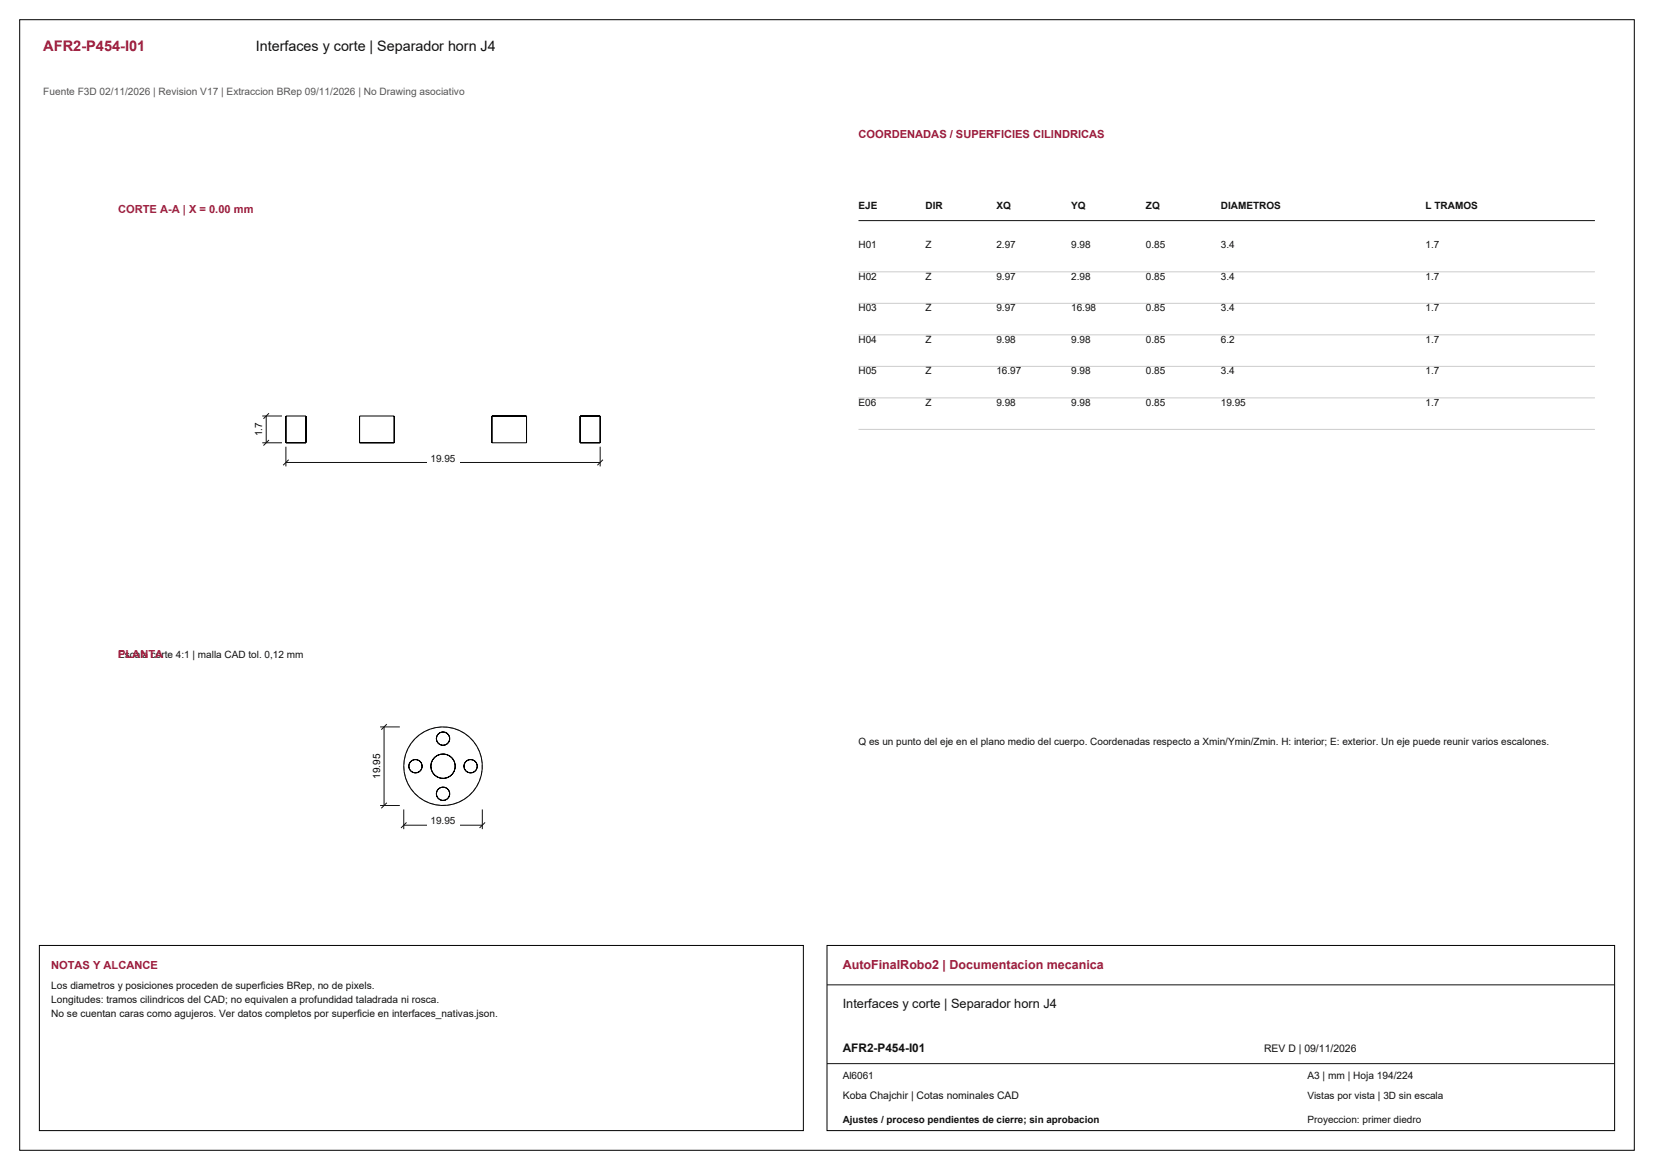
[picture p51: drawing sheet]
<svg xmlns="http://www.w3.org/2000/svg" width="420mm" height="297mm" viewBox="0 0 420 297" stroke-linecap="round" stroke-linejoin="round" font-family="sans-serif">
<defs><g id="words">
<text font-size="3.7" fill="#981b39" x="11" y="13">AFR2-P454-I01</text>
<text font-size="3.6" fill="#111" x="65" y="13">Interfaces y corte | Separador horn J4</text>
<text font-size="3.2" fill="#981b39" x="214" y="246">AutoFinalRobo2 | Documentacion mecanica</text>
<text font-size="3.2" fill="#111" x="214" y="256">Interfaces y corte | Separador horn J4</text>
<text font-size="3" fill="#111" x="214" y="267">AFR2-P454-I01</text>
<g font-size="2.8" fill="#981b39">
<text x="218" y="35">COORDENADAS / SUPERFICIES CILINDRICAS</text>
<text x="13" y="246">NOTAS Y ALCANCE</text>
</g>
<g font-size="2.8" fill="#a91843">
<text x="30" y="54">CORTE A-A | X = 0.00 mm</text>
<text x="30" y="167">PLANTA</text>
</g>
<text font-size="2.6" fill="#555" x="11" y="24">Fuente F3D 02/11/2026 | Revision V17 | Extraccion BRep 09/11/2026 | No Drawing asociativo</text>
<g font-size="2.6" fill="#111">
<text x="13" y="251">Los diametros y posiciones proceden de superficies BRep, no de pixels.</text>
<text x="13" y="254.6">Longitudes: tramos cilindricos del CAD; no equivalen a profundidad taladrada ni rosca.</text>
<text x="13" y="258.2">No se cuentan caras como agujeros. Ver datos completos por superficie en interfaces_nativas.json.</text>
<text x="321" y="267">REV D | 09/11/2026</text>
<text x="332" y="274">A3 | mm | Hoja 194/224</text>
<text x="214" y="279">Koba Chajchir | Cotas nominales CAD</text>
</g>
<g font-size="2.5" fill="#111">
<text x="218" y="53">EJE</text>
<text x="235" y="53">DIR</text>
<text x="253" y="53">XQ</text>
<text x="272" y="53">YQ</text>
<text x="291" y="53">ZQ</text>
<text x="310" y="53">DIAMETROS</text>
<text x="362" y="53">L TRAMOS</text>
<text x="218" y="63">H01</text>
<text x="235" y="63">Z</text>
<text x="253" y="63">2.97</text>
<text x="272" y="63">9.98</text>
<text x="291" y="63">0.85</text>
<text x="310" y="63">3.4</text>
<text x="362" y="63">1.7</text>
<text x="218" y="71">H02</text>
<text x="235" y="71">Z</text>
<text x="253" y="71">9.97</text>
<text x="272" y="71">2.98</text>
<text x="291" y="71">0.85</text>
<text x="310" y="71">3.4</text>
<text x="362" y="71">1.7</text>
<text x="218" y="79">H03</text>
<text x="235" y="79">Z</text>
<text x="253" y="79">9.97</text>
<text x="272" y="79">16.98</text>
<text x="291" y="79">0.85</text>
<text x="310" y="79">3.4</text>
<text x="362" y="79">1.7</text>
<text x="218" y="87">H04</text>
<text x="235" y="87">Z</text>
<text x="253" y="87">9.98</text>
<text x="272" y="87">9.98</text>
<text x="291" y="87">0.85</text>
<text x="310" y="87">6.2</text>
<text x="362" y="87">1.7</text>
<text x="218" y="95">H05</text>
<text x="235" y="95">Z</text>
<text x="253" y="95">16.97</text>
<text x="272" y="95">9.98</text>
<text x="291" y="95">0.85</text>
<text x="310" y="95">3.4</text>
<text x="362" y="95">1.7</text>
<text x="218" y="103">E06</text>
<text x="235" y="103">Z</text>
<text x="253" y="103">9.98</text>
<text x="272" y="103">9.98</text>
<text x="291" y="103">0.85</text>
<text x="310" y="103">19.95</text>
<text x="362" y="103">1.7</text>
<text x="109.3" y="117.2">19.95</text>
<text x="30" y="167">Escala corte 4:1 | malla CAD tol. 0,12 mm</text>
<text x="218" y="189">Q es un punto del eje en el plano medio del cuerpo. Coordenadas respecto a Xmin/Ymin/Zmin. H: interior; E: exterior. Un eje puede reunir varios escalones.</text>
<text x="109.3" y="209.3">19.95</text>
<text x="214" y="274">Al6061</text>
<text x="332" y="279">Vistas por vista | 3D sin escala</text>
<text x="214" y="285">Ajustes / proceso pendientes de cierre; sin aprobacion</text>
<text x="332" y="285">Proyeccion: primer diedro</text>
</g>
<g font-size="2.5">
<text x="66.6" y="110.8" transform="rotate(-90 66.6 110.8)">1.7</text>
<text x="96.5" y="197.7" transform="rotate(-90 96.5 197.7)">19.95</text>
</g>
</g></defs>
<path d="M5 5h410v287h-410zM72.6 105.6h5.1v6.8h-5.1zM91.3 105.6h8.8v6.8h-8.8zM124.9 105.6h8.8v6.8h-8.8zM147.3 105.6h5.1v6.8h-5.1z" fill="none" stroke="#000" stroke-width=".25"/>
<path d="M72.6 113.4v5M72.6 117.4h79.8M73.3 116.7l-1.4 1.4M152.4 113.4v5M153.1 116.7l-1.4 1.4" fill="none" stroke="#111" stroke-width=".25"/>
<path d="M108.3 115.3h8.4v3h-8.4z" fill-rule="evenodd" fill="#fff"/>
<path d="M66.6 112.4h5M66.6 105.6h5M67.6 105.6v6.8M68.3 111.7l-1.4 1.4M68.3 104.9l-1.4 1.4" fill="none" stroke="#111" stroke-width=".25"/>
<path d="M63.8 106.5h3.2v5h-3.2z" fill-rule="evenodd" fill="#fff"/>
<g fill="none" stroke="#8c8c8c" stroke-width=".25" stroke-dasharray="1.1 .8" stroke-linecap="butt">
<path d="M102.5 194.5l.1 1.5M102.6 196l.4 1.5M102.6 193l-.1 1.5M103 197.5l.6 1.4M103 191.5l-.4 1.5M103.6 198.9l.7 1.3M103.6 190.1l-.6 1.4M104.3 188.8l-.7 1.3M105.3 187.6l-1 1.2M106.5 186.6l-1.2 1M107.7 185.7l-1.2 .9M109.1 185.1l-1.4 .6"/>
<path d="M110.6 184.7l-1.5 .4M112.1 184.5l-1.5 .2M113.6 184.6l-1.5-.1M115.1 184.9l-1.5-.3M116.6 185.4l-1.5-.5M117.9 186.1l-1.3-.7M119.1 187.1l-1.2-1M120.2 188.2l-1.1-1.1M121.1 199.6l.7-1.4M121.1 189.4l-.9-1.2M121.8 198.2l.4-1.4M121.8 190.8l-.7-1.4"/>
<path d="M122.2 196.8l.2-1.5M122.2 192.2l-.4-1.4M122.4 195.3v-1.6M122.4 193.7l-.2-1.5M104.3 200.2l1 1.2M105.3 201.4l1.2 1M106.5 202.4l1.2 .9M107.7 203.3l1.4 .6M109.1 203.9l1.5 .4M110.6 204.3l1.5 .2M112.1 204.5l1.5-.1M113.6 204.4l1.5-.3"/>
<path d="M115.1 204.1l1.5-.5M116.6 203.6l1.3-.7M117.9 202.9l1.2-1M119.1 201.9l1.1-1.1M120.2 200.8l.9-1.2"/>
</g>
<g fill="none" stroke="#000" stroke-width=".25">
<circle cx="105.5" cy="194.5" r="1.7"/>
<circle cx="112.5" cy="187.5" r="1.7"/>
<circle cx="112.5" cy="194.5" r="10"/>
<circle cx="112.5" cy="194.5" r="3.1"/>
<circle cx="119.5" cy="194.5" r="1.7"/>
<circle cx="112.5" cy="201.5" r="1.7"/>
</g>
<path d="M102.5 205.5v5M102.5 209.5h20M103.2 208.8l-1.4 1.4M122.5 205.5v5M123.2 208.8l-1.4 1.4" fill="none" stroke="#111" stroke-width=".25"/>
<path d="M108.3 207.4h8.4v3h-8.4z" fill-rule="evenodd" fill="#fff"/>
<path d="M96.5 184.5h5M97.5 184.5v20M98.2 183.8l-1.4 1.4M96.5 204.5h5M98.2 203.8l-1.4 1.4" fill="none" stroke="#111" stroke-width=".25"/>
<path d="M93.7 190.6h3.2v7.8h-3.2z" fill-rule="evenodd" fill="#fff"/>
<path d="M218 56h187M210 250h200M210 270h200" fill="none" stroke="#111" stroke-width=".25"/>
<path d="M218 69h187M218 77h187M218 85h187M218 93h187M218 101h187M218 109h187" fill="none" stroke="#ccc" stroke-width=".25"/>
<path d="M10 240h194v47h-194zM210 240h200v47h-200z" fill="none" stroke="#000" stroke-width=".25"/>
<use href="#words"/>
</svg>
